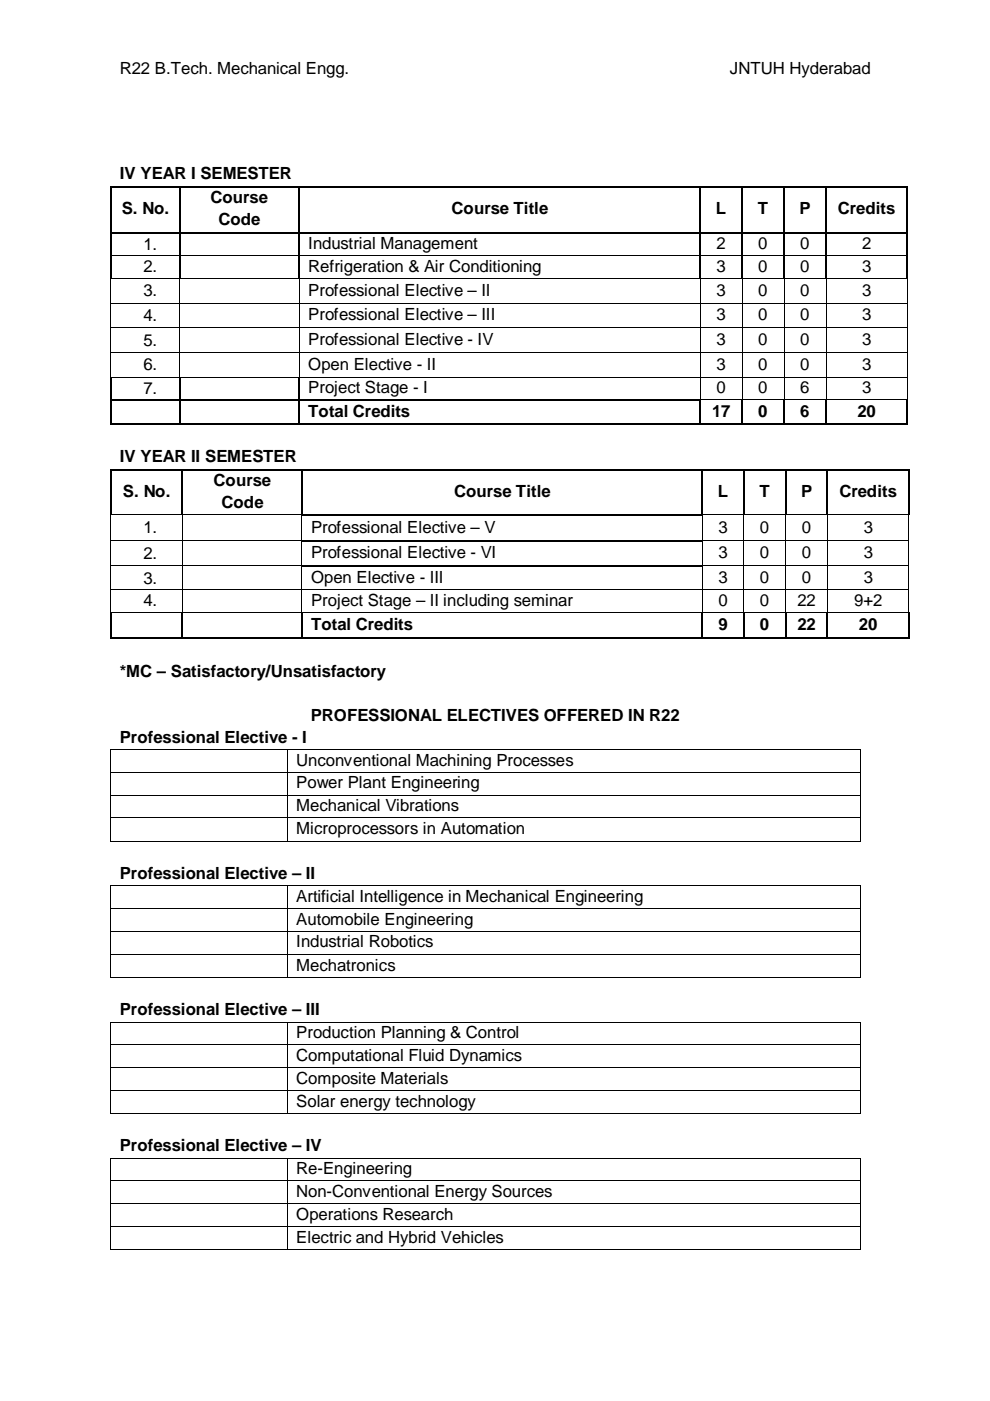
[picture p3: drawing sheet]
<svg xmlns="http://www.w3.org/2000/svg" width="210mm" height="297mm" viewBox="0 0 210 297" stroke-linecap="round" stroke-linejoin="round" font-family="sans-serif">
<defs><g id="words">
<g font-size="3.6">
<text x="25.4" y="15.8">R22 B.Tech. Mechanical Engg.</text>
<text x="154.8" y="15.8">JNTUH Hyderabad</text>
<text x="25.4" y="38">IV YEAR I SEMESTER</text>
<text x="25.8" y="45.4">S. No.</text>
<text x="44.6" y="43">Course</text>
<text x="46.3" y="47.8">Code</text>
<text x="95.8" y="45.4">Course Title</text>
<text x="151.8" y="45.4">L</text>
<text x="160.7" y="45.4">T</text>
<text x="169.5" y="45.4">P</text>
<text x="177.6" y="45.4">Credits</text>
<text x="30.4" y="52.9">1.</text>
<text x="65.4" y="52.8">Industrial Management</text>
<text x="151.9" y="52.8">2</text>
<text x="160.8" y="52.8">0</text>
<text x="169.7" y="52.8">0</text>
<text x="182.8" y="52.8">2</text>
<text x="30.4" y="57.8">2.</text>
<text x="65.4" y="57.6">Refrigeration &amp; Air Conditioning</text>
<text x="151.9" y="57.6">3</text>
<text x="160.8" y="57.6">0</text>
<text x="169.7" y="57.6">0</text>
<text x="182.8" y="57.6">3</text>
<text x="30.4" y="62.8">3.</text>
<text x="65.4" y="62.7">Professional Elective – II</text>
<text x="151.9" y="62.7">3</text>
<text x="160.8" y="62.7">0</text>
<text x="169.7" y="62.7">0</text>
<text x="182.8" y="62.7">3</text>
<text x="30.4" y="68">4.</text>
<text x="65.4" y="67.9">Professional Elective – III</text>
<text x="151.9" y="67.9">3</text>
<text x="160.8" y="67.9">0</text>
<text x="169.7" y="67.9">0</text>
<text x="182.8" y="67.9">3</text>
<text x="30.4" y="73.3">5.</text>
<text x="65.4" y="73.2">Professional Elective - IV</text>
<text x="151.9" y="73.2">3</text>
<text x="160.8" y="73.2">0</text>
<text x="169.7" y="73.2">0</text>
<text x="182.8" y="73.2">3</text>
<text x="30.4" y="78.5">6.</text>
<text x="30.4" y="83.5">7.</text>
<text x="65.4" y="78.3">Open Elective - II</text>
<text x="65.4" y="83.3">Project Stage - I</text>
<text x="151.9" y="78.3">3</text>
<text x="151.9" y="83.3">0</text>
<text x="160.8" y="78.3">0</text>
<text x="160.8" y="83.3">0</text>
<text x="169.7" y="78.3">0</text>
<text x="169.7" y="83.3">6</text>
<text x="182.8" y="78.3">3</text>
<text x="182.8" y="83.3">3</text>
<text x="65.4" y="88.3">Total Credits</text>
<text x="151" y="88.3">17</text>
<text x="160.8" y="88.3">0</text>
<text x="169.7" y="88.3">6</text>
<text x="181.8" y="88.3">20</text>
<text x="25.4" y="98">IV YEAR II SEMESTER</text>
<text x="26.1" y="105.4">S. No.</text>
<text x="45.3" y="103.1">Course</text>
<text x="47" y="107.7">Code</text>
<text x="96.3" y="105.4">Course Title</text>
<text x="152.2" y="105.4">L</text>
<text x="161" y="105.4">T</text>
<text x="169.8" y="105.4">P</text>
<text x="178" y="105.4">Credits</text>
<text x="30.4" y="113.1">1.</text>
<text x="66" y="113">Professional Elective – V</text>
<text x="152.3" y="113">3</text>
<text x="161.1" y="113">0</text>
<text x="170" y="113">0</text>
<text x="183.1" y="113">3</text>
<text x="30.4" y="118.5">2.</text>
<text x="66" y="118.4">Professional Elective - VI</text>
<text x="152.3" y="118.4">3</text>
<text x="161.1" y="118.4">0</text>
<text x="170" y="118.4">0</text>
<text x="183.1" y="118.4">3</text>
<text x="30.4" y="123.7">3.</text>
<text x="66" y="123.6">Open Elective - III</text>
<text x="152.3" y="123.6">3</text>
<text x="161.1" y="123.6">0</text>
<text x="170" y="123.6">0</text>
<text x="183.1" y="123.6">3</text>
<text x="30.4" y="128.6">4.</text>
<text x="66" y="128.5">Project Stage – II including seminar</text>
<text x="152.3" y="128.5">0</text>
<text x="161.1" y="128.5">0</text>
<text x="169.1" y="128.5">22</text>
<text x="181.1" y="128.5">9+2</text>
<text x="66" y="133.5">Total Credits</text>
<text x="152.3" y="133.5">9</text>
<text x="161.1" y="133.5">0</text>
<text x="169.1" y="133.5">22</text>
<text x="182.1" y="133.5">20</text>
<text x="25.4" y="143.5">*MC – Satisfactory/Unsatisfactory</text>
<text x="65.9" y="152.9">PROFESSIONAL ELECTIVES OFFERED IN R22</text>
<text x="25.4" y="157.5">Professional Elective - I</text>
<text x="62.8" y="162.3">Unconventional Machining Processes</text>
<text x="62.8" y="167.2">Power Plant Engineering</text>
<text x="62.8" y="172">Mechanical Vibrations</text>
<text x="62.8" y="176.9">Microprocessors in Automation</text>
<text x="25.4" y="186.4">Professional Elective – II</text>
<text x="62.8" y="191.2">Artificial Intelligence in Mechanical Engineering</text>
<text x="62.8" y="196">Automobile Engineering</text>
<text x="62.8" y="200.9">Industrial Robotics</text>
<text x="62.8" y="205.8">Mechatronics</text>
<text x="25.4" y="215.3">Professional Elective – III</text>
<text x="62.8" y="220.1">Production Planning &amp; Control</text>
<text x="62.8" y="224.9">Computational Fluid Dynamics</text>
<text x="62.8" y="229.7">Composite Materials</text>
<text x="62.8" y="234.6">Solar energy technology</text>
<text x="25.4" y="244.1">Professional Elective – IV</text>
<text x="62.8" y="248.9">Re-Engineering</text>
<text x="62.8" y="253.8">Non-Conventional Energy Sources</text>
<text x="62.8" y="258.6">Operations Research</text>
<text x="62.8" y="263.5">Electric and Hybrid Vehicles</text>
</g>
</g></defs>
<g fill="#000">
<path d="M23.3 39.4h.3v.3h-.3zM37.9 39.4h.4v.3h-.4zM63.3 39.4h.4v.3h-.4zM148.3 39.4h.4v.3h-.4zM157.2 39.4h.4v.3h-.4zM166.1 39.4h.4v.3h-.4zM175 39.4h.3v.3h-.3zM192.2 39.4h.3v.3h-.3zM23.3 49.1h.3v.4h-.3zM23.3 54.1h.3v.2h-.3zM23.3 59h.3v.1h-.3zM23.6 59h.2v.1h-.2z"/>
<path d="M37.9 49.1h.4v.4h-.4zM37.9 54.1h.4v.2h-.4zM37.9 59h.2v.1h-.2zM38.1 59h.2v.1h-.2zM38.3 59h.1v.1h-.1zM63.3 49.1h.4v.4h-.4zM63.3 54.1h.4v.2h-.4zM63.3 59h.2v.1h-.2zM63.5 59h.2v.1h-.2zM63.7 59h.1v.1h-.1zM148.3 49.1h.4v.4h-.4zM148.3 54.1h.4v.2h-.4z"/>
<path d="M148.3 59h.2v.1h-.2zM148.5 59h.2v.1h-.2zM148.7 59h.1v.1h-.1zM157.2 49.1h.4v.4h-.4zM157.2 54.1h.4v.2h-.4zM157.2 59h.2v.1h-.2zM157.4 59h.2v.1h-.2zM157.6 59h.1v.1h-.1zM166.1 49.1h.4v.4h-.4zM166.1 54.1h.4v.2h-.4zM166.1 59h.2v.1h-.2zM166.3 59h.2v.1h-.2z"/>
<path d="M166.5 59h.1v.1h-.1zM175 49.1h.3v.4h-.3zM175 54.1h.3v.2h-.3zM175 59h.2v.1h-.2zM175.2 59h.1v.1h-.1zM175.3 59h.2v.1h-.2zM192.2 49.1h.3v.4h-.3zM192.2 54.1h.3v.2h-.3zM192.2 59h.2v.1h-.2zM192.4 59h.1v.1h-.1zM23.4 64.2h.1v.2h-.1zM23.4 69.5h.1v.1h-.1z"/>
<path d="M23.4 74.7h.1v.2h-.1zM38 64.2h.2v.2h-.2zM38 69.5h.2v.1h-.2zM38 74.7h.2v.2h-.2zM63.4 64.2h.2v.2h-.2zM63.4 69.5h.2v.1h-.2zM63.4 74.7h.2v.2h-.2zM148.4 64.2h.2v.2h-.2zM148.4 69.5h.2v.1h-.2zM148.4 74.7h.2v.2h-.2zM157.3 64.2h.2v.2h-.2zM157.3 69.5h.2v.1h-.2z"/>
<path d="M157.3 74.7h.2v.2h-.2zM166.2 64.2h.2v.2h-.2zM166.2 69.5h.2v.1h-.2zM166.2 74.7h.2v.2h-.2zM175.1 64.2h.2v.2h-.2zM175.1 69.5h.2v.1h-.2zM175.1 74.7h.2v.2h-.2zM192.3 64.2h.1v.2h-.1zM192.3 69.5h.1v.1h-.1zM192.3 74.7h.1v.2h-.1zM23.3 79.9h.3v.1h-.3zM23.3 84.7h.3v.3h-.3z"/>
<path d="M23.3 89.7h.3v.3h-.3zM23.3 99.4h.3v.4h-.3zM23.6 79.9h.2v.1h-.2zM37.9 79.9h.2v.1h-.2zM37.9 84.7h.4v.3h-.4zM37.9 89.7h.4v.3h-.4zM38.1 79.9h.2v.1h-.2zM38.3 79.9h.1v.1h-.1zM38.5 99.4h.4v.4h-.4zM63.3 79.9h.2v.1h-.2zM63.3 84.7h.4v.3h-.4zM63.3 89.7h.4v.3h-.4z"/>
<path d="M63.5 79.9h.2v.1h-.2zM63.7 79.9h.1v.1h-.1zM63.8 99.4h.4v.4h-.4zM148.3 84.7h.4v.3h-.4zM148.3 89.7h.4v.3h-.4zM148.4 79.9h.2v.1h-.2zM148.7 99.4h.3v.4h-.3zM157.2 84.9h.4v.1h-.4zM157.2 84.7h.2v.2h-.2zM157.2 89.7h.4v.3h-.4zM157.3 79.9h.2v.1h-.2zM157.4 84.7h.2v.2h-.2z"/>
<path d="M157.6 84.7h.1v.2h-.1zM157.6 99.4h.3v.4h-.3zM166.1 84.9h.4v.1h-.4zM166.1 84.7h.2v.2h-.2zM166.1 89.7h.4v.3h-.4zM166.2 79.9h.2v.1h-.2zM166.3 84.7h.2v.2h-.2zM166.5 84.7h.1v.2h-.1zM166.5 99.4h.3v.4h-.3zM175 84.9h.3v.1h-.3zM175 84.7h.2v.2h-.2zM175 89.7h.3v.3h-.3z"/>
<path d="M175.1 79.9h.2v.1h-.2zM175.2 84.7h.1v.2h-.1zM175.3 99.4h.3v.4h-.3zM175.3 84.7h.2v.2h-.2zM192.2 84.9h.3v.1h-.3zM192.2 84.7h.2v.2h-.2zM192.2 89.7h.3v.3h-.3zM192.3 79.9h.1v.1h-.1zM192.4 84.7h.1v.2h-.1zM192.5 99.4h.4v.4h-.4zM23.3 109.1h.3v.1h-.3zM23.4 109.2h.1v.2h-.1z"/>
<path d="M23.4 114.5h.1v.3h-.1zM23.6 109.1h.2v.1h-.2zM38.5 109.1h.2v.1h-.2zM38.6 109.2h.2v.2h-.2zM38.6 114.5h.2v.3h-.2zM38.7 109.1h.2v.1h-.2zM38.9 109.1h.1v.1h-.1zM63.8 109.1h.4v.3h-.4zM63.9 114.5h.2v.3h-.2zM64.2 109.1h.3v.3h-.3zM148.7 109.1h.3v.3h-.3zM148.8 114.5h.1v.3h-.1z"/>
<path d="M157.6 109.1h.1v.1h-.1zM157.6 109.2h.2v.2h-.2zM157.6 114.5h.2v.3h-.2zM157.7 109.1h.2v.1h-.2zM157.9 109.1h.2v.1h-.2zM166.5 109.1h.1v.1h-.1zM166.5 109.2h.2v.2h-.2zM166.5 114.5h.2v.3h-.2zM166.6 109.1h.2v.1h-.2zM166.8 109.1h.2v.1h-.2zM175.3 109.1h.1v.1h-.1zM175.3 109.2h.2v.2h-.2z"/>
<path d="M175.3 114.5h.2v.3h-.2zM175.4 109.1h.2v.1h-.2zM175.6 109.1h.2v.1h-.2zM192.5 109.1h.2v.1h-.2zM192.6 109.2h.2v.2h-.2zM192.6 114.5h.2v.3h-.2zM192.7 109.1h.2v.1h-.2zM23.3 129.8h.3v.2h-.3zM23.3 135.2h.3v.3h-.3zM23.4 119.9h.1v.4h-.1zM23.4 125h.1v.2h-.1zM23.6 129.8h.2v.2h-.2z"/>
<path d="M38.5 129.8h.2v.2h-.2zM38.5 135.2h.4v.3h-.4zM38.6 119.9h.2v.4h-.2zM38.6 125h.2v.2h-.2zM38.7 129.8h.2v.2h-.2zM38.9 129.8h.1v.2h-.1zM63.8 129.8h.2v.2h-.2zM63.8 135.2h.4v.3h-.4zM63.9 119.9h.2v.4h-.2zM63.9 125h.2v.2h-.2zM64 129.8h.2v.2h-.2zM64.2 129.8h.1v.2h-.1z"/>
<path d="M148.7 129.8h.1v.2h-.1zM148.7 135.2h.3v.3h-.3zM148.8 119.9h.1v.4h-.1zM148.8 125h.1v.2h-.1zM148.8 129.8h.2v.2h-.2zM149 129.8h.2v.2h-.2zM157.6 129.8h.1v.2h-.1zM157.6 135.2h.3v.3h-.3zM157.6 119.9h.2v.4h-.2zM157.6 125h.2v.2h-.2zM157.7 129.8h.2v.2h-.2zM157.9 129.8h.2v.2h-.2z"/>
<path d="M166.5 129.8h.1v.2h-.1zM166.5 135.2h.3v.3h-.3zM166.5 119.9h.2v.4h-.2zM166.5 125h.2v.2h-.2zM166.6 129.8h.2v.2h-.2zM166.8 129.8h.2v.2h-.2zM175.3 129.8h.1v.2h-.1zM175.3 135.2h.3v.3h-.3zM175.3 119.9h.2v.4h-.2zM175.3 125h.2v.2h-.2zM175.4 129.8h.2v.2h-.2zM175.6 129.8h.2v.2h-.2z"/>
<path d="M192.5 129.8h.2v.2h-.2zM192.5 135.2h.4v.3h-.4zM192.6 119.9h.2v.4h-.2zM192.6 125h.2v.2h-.2zM192.7 129.8h.2v.2h-.2zM23.4 158.9h.1v.1h-.1zM60.8 158.9h.2v.1h-.2zM182.5 158.9h.1v.1h-.1zM23.4 163.7h.1v.2h-.1zM23.4 168.5h.1v.2h-.1zM23.4 173.3h.1v.2h-.1zM23.4 178.3h.1v.1h-.1z"/>
<path d="M60.8 163.7h.2v.2h-.2zM60.8 168.5h.2v.2h-.2zM60.8 173.3h.2v.2h-.2zM60.8 178.3h.2v.1h-.2zM182.5 163.7h.1v.2h-.1zM182.5 168.5h.1v.2h-.1zM182.5 173.3h.1v.2h-.1zM182.5 178.3h.1v.1h-.1zM23.4 187.7h.1v.2h-.1zM23.4 192.6h.1v.1h-.1zM23.4 197.4h.1v.2h-.1zM60.8 187.7h.2v.2h-.2z"/>
<path d="M60.8 192.6h.2v.1h-.2zM60.8 197.4h.2v.2h-.2zM182.5 187.7h.1v.2h-.1zM182.5 192.6h.1v.1h-.1zM182.5 197.4h.1v.2h-.1zM23.4 202.3h.1v.2h-.1zM23.4 207.1h.1v.2h-.1zM23.4 216.6h.1v.2h-.1zM60.8 202.3h.2v.2h-.2zM60.8 207.1h.2v.2h-.2zM60.8 216.6h.2v.2h-.2zM182.5 202.3h.1v.2h-.1z"/>
<path d="M182.5 207.1h.1v.2h-.1zM182.5 216.6h.1v.2h-.1zM23.4 221.4h.1v.2h-.1zM23.4 226.3h.1v.1h-.1zM23.4 231.2h.1v.1h-.1zM23.4 236h.1v.2h-.1zM60.8 221.4h.2v.2h-.2zM60.8 226.3h.2v.1h-.2zM60.8 231.2h.2v.1h-.2zM60.8 236h.2v.2h-.2zM182.5 221.4h.1v.2h-.1zM182.5 226.3h.1v.1h-.1z"/>
<path d="M182.5 231.2h.1v.1h-.1zM182.5 236h.1v.2h-.1zM23.4 245.5h.1v.1h-.1zM23.4 250.3h.1v.2h-.1zM23.4 255.1h.1v.2h-.1zM60.8 245.5h.2v.1h-.2zM60.8 250.3h.2v.2h-.2zM60.8 255.1h.2v.2h-.2zM182.5 245.5h.1v.1h-.1zM182.5 250.3h.1v.2h-.1zM182.5 255.1h.1v.2h-.1zM23.4 260h.1v.2h-.1z"/>
<path d="M23.4 264.9h.1v.1h-.1zM60.8 260h.2v.2h-.2zM60.8 264.9h.2v.1h-.2zM182.5 260h.1v.2h-.1zM182.5 264.9h.1v.1h-.1z"/>
</g>
<g fill="none" stroke="#000" stroke-width=".34">
<path d="M23.5 39.7v9.4M23.6 39.6h14.3M38.1 39.7v9.4M38.3 39.6h25M63.5 39.7v9.4M63.7 39.6h84.6M148.5 39.7v9.4M148.7 39.6h8.5M157.4 39.7v9.4M157.6 39.6h8.5M166.3 39.7v9.4M166.5 39.6h8.5"/>
<path d="M175.2 39.7v9.4M175.3 39.6h16.9M192.4 39.7v9.4M23.5 49.5v4.6M23.5 54.3v4.7M23.6 49.3h14.3M38.1 49.5v4.6M38.1 54.3v4.7M38.3 49.3h25M63.5 49.5v4.6M63.5 54.3v4.7M63.7 49.3h84.6"/>
<path d="M148.5 49.5v4.6M148.5 54.3v4.7M148.7 49.3h8.5M157.4 49.5v4.6M157.4 54.3v4.7M157.6 49.3h8.5M166.3 49.5v4.6M166.3 54.3v4.7M166.5 49.3h8.5M175.2 49.5v4.6M175.2 54.3v4.7M175.3 49.3h16.9"/>
<path d="M192.4 49.5v4.6M192.4 54.3v4.7M23.5 80v4.7M23.5 85v4.7M23.5 99.8v9.3M23.6 84.9h14.3M23.6 89.9h14.3M23.6 99.6h14.9M38.1 80v4.7M38.1 85v4.7M38.3 84.9h25M38.3 89.9h25"/>
<path d="M38.7 99.8v9.3M38.9 99.6h24.9M63.5 80v4.7M63.5 85v4.7M63.7 84.9h84.6M63.7 89.9h84.6M64 99.8v9.3M64.2 99.6h84.5M148.5 85v4.7M148.7 89.9h8.5M148.8 99.8v9.3M149 99.6h8.6"/>
<path d="M157.4 85v4.7M157.6 89.9h8.5M157.7 99.8v9.3M157.9 99.6h8.6M166.3 85v4.7M166.5 89.9h8.5M166.6 99.8v9.3M166.8 99.6h8.5M175.2 85v4.7M175.3 89.9h16.9M175.4 99.8v9.3M175.6 99.6h16.9"/>
<path d="M192.4 85v4.7M192.7 99.8v9.3M64.1 114.7h84.7M64.5 109.2h84.2M23.5 130v5.2M23.6 135.3h14.9M38.7 130v5.2M38.9 135.3h24.9M64 130v5.2M64.1 120.1h84.7M64.2 135.3h84.5M148.8 130v5.2"/>
<path d="M149 135.3h8.6M157.7 130v5.2M157.9 135.3h8.6M166.6 130v5.2M166.8 135.3h8.5M175.4 130v5.2M175.6 135.3h16.9M192.7 130v5.2"/>
</g>
<g fill="none" stroke="#000" stroke-width=".21">
<path d="M23.5 59.1v5.1M23.6 54.2h14.3M23.8 59h14.1M38.1 59.1v5.1M38.3 54.2h25M38.4 59h24.9M63.5 59.1v5.1M63.7 54.2h84.6M63.8 59h84.5M148.5 59.1v5.1M148.7 54.2h8.5M148.8 59h8.4"/>
<path d="M157.4 59.1v5.1M157.6 54.2h8.5M157.7 59h8.4M166.3 59.1v5.1M166.5 54.2h8.5M166.6 59h8.4M175.2 59.1v5.1M175.3 54.2h16.9M175.5 59h16.7M192.4 59.1v5.1M23.5 64.4v5.1M23.5 69.6v5.1"/>
<path d="M23.5 74.9v5M23.5 64.3h14.5M23.5 69.5h14.5M23.5 74.8h14.5M23.8 80h14.1M38.1 64.4v5.1M38.1 69.6v5.1M38.1 74.9v5M38.2 64.3h25.2M38.2 69.5h25.2M38.2 74.8h25.2M38.4 80h24.9"/>
<path d="M63.5 64.4v5.1M63.5 69.6v5.1M63.5 74.9v5M63.6 64.3h84.8M63.6 69.5h84.8M63.6 74.8h84.8M63.8 80h84.6M148.5 64.4v5.1M148.5 69.6v5.1M148.5 74.9v5M148.6 64.3h8.7M148.6 69.5h8.7"/>
<path d="M148.6 74.8h8.7M148.6 80h8.7M157.4 64.4v5.1M157.4 69.6v5.1M157.4 74.9v5M157.5 64.3h8.7M157.5 69.5h8.7M157.5 74.8h8.7M157.5 80h8.7M166.3 64.4v5.1M166.3 69.6v5.1M166.3 74.9v5"/>
<path d="M166.4 64.3h8.7M166.4 69.5h8.7M166.4 74.8h8.7M166.4 80h8.7M175.2 64.4v5.1M175.2 69.6v5.1M175.2 74.9v5M175.3 64.3h17M175.3 69.5h17M175.3 74.8h17M175.3 80h17M192.4 64.4v5.1"/>
<path d="M192.4 69.6v5.1M192.4 74.9v5M148.5 80v4.7M148.7 84.8h8.5M157.4 80v4.7M157.7 84.8h8.4M166.3 80v4.7M166.6 84.8h8.4M175.2 80v4.7M175.5 84.8h16.7M192.4 80v4.7M23.5 109.4v5.1"/>
<path d="M23.5 114.8v5.1M23.5 114.6h15.1M23.8 109.2h14.7M38.7 109.4v5.1M38.7 114.8v5.1M38.8 114.6h25.1M39 109.2h24.8M64 109.4v5.1M64 114.8v5.1M148.8 109.4v5.1M148.8 114.8v5.1M148.9 114.6h8.7"/>
<path d="M149 109.2h8.6M157.7 109.4v5.1M157.7 114.8v5.1M157.8 114.6h8.7M158.1 109.2h8.4M166.6 109.4v5.1M166.6 114.8v5.1M166.7 114.6h8.6M167 109.2h8.3M175.4 109.4v5.1M175.4 114.8v5.1M175.5 114.6h17.1"/>
<path d="M175.8 109.2h16.7M192.7 109.4v5.1M192.7 114.8v5.1M23.5 120.3v4.7M23.5 125.2v4.6M23.5 120h15.1M23.5 125.1h15.1M23.8 129.9h14.7M38.7 120.3v4.7M38.7 125.2v4.6M38.8 120h25.1M38.8 125.1h25.1"/>
<path d="M39 129.9h24.8M64 120.3v4.7M64 125.2v4.6M64.1 125.1h84.7M64.3 129.9h84.4M148.8 120.3v4.7M148.8 125.2v4.6M148.9 120h8.7M148.9 125.1h8.7M149.2 129.9h8.4M157.7 120.3v4.7M157.7 125.2v4.6"/>
<path d="M157.8 120h8.7M157.8 125.1h8.7M158.1 129.9h8.4M166.6 120.3v4.7M166.6 125.2v4.6M166.7 120h8.6M166.7 125.1h8.6M167 129.9h8.3M175.4 120.3v4.7M175.4 125.2v4.6M175.5 120h17.1M175.5 125.1h17.1"/>
<path d="M175.8 129.9h16.7M192.7 120.3v4.7M192.7 125.2v4.6M23.5 159v4.7M23.5 158.9h37.3M60.9 159v4.7M61 158.9h121.5M182.5 159v4.7M23.5 163.9v4.6M23.5 168.7v4.6M23.5 173.5v4.8M23.5 163.8h37.3"/>
<path d="M23.5 168.6h37.3M23.5 173.4h37.3M23.5 178.3h37.3M60.9 163.9v4.6M60.9 168.7v4.6M60.9 173.5v4.8M61 163.8h121.5M61 168.6h121.5M61 173.4h121.5M61 178.3h121.5M182.5 163.9v4.6M182.5 168.7v4.6"/>
<path d="M182.5 173.5v4.8M23.5 187.9v4.7M23.5 192.7v4.7M23.5 197.6v4.7M23.5 187.8h37.3M23.5 192.6h37.3M23.5 197.5h37.3M60.9 187.9v4.7M60.9 192.7v4.7M60.9 197.6v4.7M61 187.8h121.5M61 192.6h121.5"/>
<path d="M61 197.5h121.5M182.5 187.9v4.7M182.5 192.7v4.7M182.5 197.6v4.7M23.5 202.5v4.6M23.5 216.8v4.6M23.5 202.4h37.3M23.5 207.2h37.3M23.5 216.7h37.3M60.9 202.5v4.6M60.9 216.8v4.6M61 202.4h121.5"/>
<path d="M61 207.2h121.5M61 216.7h121.5M182.5 202.5v4.6M182.5 216.8v4.6M23.5 221.6v4.7M23.5 226.4v4.8M23.5 231.3v4.7M23.5 221.5h37.3M23.5 226.3h37.3M23.5 231.3h37.3M23.5 236.1h37.3M60.9 221.6v4.7"/>
<path d="M60.9 226.4v4.8M60.9 231.3v4.7M61 221.5h121.5M61 226.3h121.5M61 231.3h121.5M61 236.1h121.5M182.5 221.6v4.7M182.5 226.4v4.8M182.5 231.3v4.7M23.5 245.6v4.7M23.5 250.5v4.6M23.5 255.3v4.7"/>
<path d="M23.5 245.6h37.3M23.5 250.4h37.3M23.5 255.2h37.3M60.9 245.6v4.7M60.9 250.5v4.6M60.9 255.3v4.7M61 245.6h121.5M61 250.4h121.5M61 255.2h121.5M182.5 245.6v4.7M182.5 250.5v4.6M182.5 255.3v4.7"/>
<path d="M23.5 260.2v4.7M23.5 260.1h37.3M23.5 265h37.3M60.9 260.2v4.7M61 260.1h121.5M61 265h121.5M182.5 260.2v4.7"/>
</g>
<use href="#words"/>
</svg>
